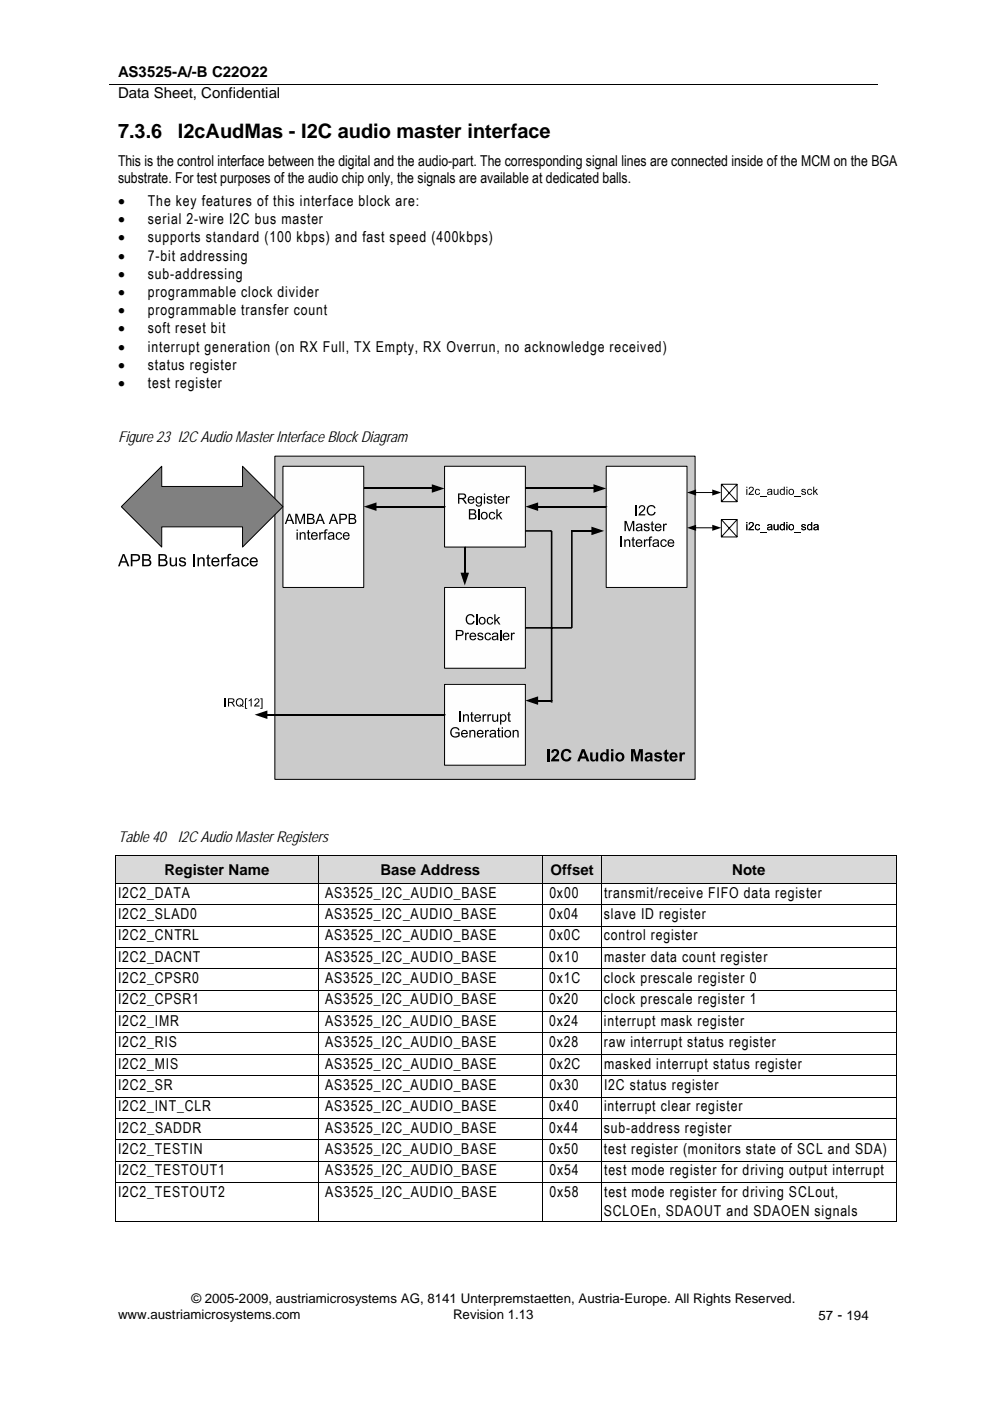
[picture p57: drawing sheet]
<svg xmlns="http://www.w3.org/2000/svg" width="210mm" height="297mm" viewBox="0 0 210 297" stroke-linecap="round" stroke-linejoin="round" font-family="sans-serif">
<defs><g id="words">
<g font-size="4.2">
<text x="25" y="29.2">7.3.6</text>
<text x="37.7" y="29.2">I2cAudMas - I2C audio master interface</text>
</g>
<g font-size="3.2">
<text x="25" y="16.3">AS3525-A/-B C22O22</text>
<text x="25" y="20.9">Data Sheet, Confidential</text>
<text x="25" y="35.1">This is the control interface between the digital and the audio-part. The corresponding signal lines are connected inside of the MCM on the BGA</text>
<text x="25" y="38.8">substrate. For test purposes of the audio chip only, the signals are available at dedicated balls.</text>
<text x="25" y="43.7">•</text>
<text x="25" y="47.5">•</text>
<text x="31.4" y="43.7">The key features of this interface block are:</text>
<text x="31.4" y="47.5">serial 2-wire I2C bus master</text>
<text x="25" y="51.4">•</text>
<text x="31.4" y="51.4">supports standard (100 kbps) and fast speed (400kbps)</text>
<text x="25" y="55.3">•</text>
<text x="25" y="59.1">•</text>
<text x="31.4" y="55.3">7-bit addressing</text>
<text x="31.4" y="59.1">sub-addressing</text>
<text x="25" y="63">•</text>
<text x="31.4" y="63">programmable clock divider</text>
<text x="25" y="66.8">•</text>
<text x="25" y="70.7">•</text>
<text x="31.4" y="66.8">programmable transfer count</text>
<text x="31.4" y="70.7">soft reset bit</text>
<text x="25" y="74.5">•</text>
<text x="31.4" y="74.5">interrupt generation (on RX Full, TX Empty, RX Overrun, no acknowledge received)</text>
<text x="25" y="78.4">•</text>
<text x="25" y="82.3">•</text>
<text x="31.4" y="78.4">status register</text>
<text x="31.4" y="82.3">test register</text>
<text x="25" y="93.8">Figure 23 I2C Audio Master Interface Block Diagram</text>
<text x="25" y="178.6">Table 40 I2C Audio Master Registers</text>
<text x="34.9" y="185.5">Register Name</text>
<text x="80.7" y="185.5">Base Address</text>
<text x="116.7" y="185.5">Offset</text>
<text x="155.3" y="185.5">Note</text>
<text x="25" y="190.3">I2C2_DATA</text>
<text x="68.9" y="190.3">AS3525_I2C_AUDIO_BASE</text>
<text x="116.5" y="190.3">0x00</text>
<text x="128.1" y="190.3">transmit/receive FIFO data register</text>
<text x="25" y="194.8">I2C2_SLAD0</text>
<text x="68.9" y="194.8">AS3525_I2C_AUDIO_BASE</text>
<text x="116.5" y="194.8">0x04</text>
<text x="128.1" y="194.8">slave ID register</text>
<text x="25" y="199.3">I2C2_CNTRL</text>
<text x="25" y="203.9">I2C2_DACNT</text>
<text x="68.9" y="203.9">AS3525_I2C_AUDIO_BASE</text>
<text x="68.9" y="199.3">AS3525_I2C_AUDIO_BASE</text>
<text x="116.4" y="199.3">0x0C</text>
<text x="116.5" y="203.9">0x10</text>
<text x="128" y="199.3">control register</text>
<text x="128.1" y="203.9">master data count register</text>
<text x="25" y="208.4">I2C2_CPSR0</text>
<text x="68.9" y="208.4">AS3525_I2C_AUDIO_BASE</text>
<text x="116.5" y="208.4">0x1C</text>
<text x="128.1" y="208.4">clock prescale register 0</text>
<text x="25" y="212.9">I2C2_CPSR1</text>
<text x="68.9" y="212.9">AS3525_I2C_AUDIO_BASE</text>
<text x="116.5" y="212.9">0x20</text>
<text x="128.1" y="212.9">clock prescale register 1</text>
<text x="25" y="217.5">I2C2_IMR</text>
<text x="68.9" y="217.5">AS3525_I2C_AUDIO_BASE</text>
<text x="116.5" y="217.5">0x24</text>
<text x="128.1" y="217.5">interrupt mask register</text>
<text x="25" y="222">I2C2_RIS</text>
<text x="25" y="226.5">I2C2_MIS</text>
<text x="68.9" y="226.5">AS3525_I2C_AUDIO_BASE</text>
<text x="68.9" y="222">AS3525_I2C_AUDIO_BASE</text>
<text x="116.4" y="222">0x28</text>
<text x="116.5" y="226.5">0x2C</text>
<text x="128" y="222">raw interrupt status register</text>
<text x="128.1" y="226.5">masked interrupt status register</text>
<text x="25" y="231.1">I2C2_SR</text>
<text x="68.9" y="231.1">AS3525_I2C_AUDIO_BASE</text>
<text x="116.5" y="231.1">0x30</text>
<text x="128.1" y="231.1">I2C status register</text>
<text x="25" y="235.6">I2C2_INT_CLR</text>
<text x="68.9" y="235.6">AS3525_I2C_AUDIO_BASE</text>
<text x="116.5" y="235.6">0x40</text>
<text x="128.1" y="235.6">interrupt clear register</text>
<text x="25" y="240.1">I2C2_SADDR</text>
<text x="25" y="244.7">I2C2_TESTIN</text>
<text x="68.9" y="244.7">AS3525_I2C_AUDIO_BASE</text>
<text x="69" y="240.1">AS3525_I2C_AUDIO_BASE</text>
<text x="116.4" y="240.1">0x44</text>
<text x="116.4" y="244.7">0x50</text>
<text x="128" y="244.7">test register (monitors state of SCL and SDA)</text>
<text x="128.1" y="240.1">sub-address register</text>
<text x="25" y="249.2">I2C2_TESTOUT1</text>
<text x="69" y="249.2">AS3525_I2C_AUDIO_BASE</text>
<text x="116.5" y="249.2">0x54</text>
<text x="128.1" y="249.2">test mode register for driving output interrupt</text>
<text x="25" y="253.7">I2C2_TESTOUT2</text>
<text x="69" y="253.7">AS3525_I2C_AUDIO_BASE</text>
<text x="116.5" y="253.7">0x58</text>
<text x="128.1" y="257.7">SCLOEn, SDAOUT and SDAOEN signals</text>
<text x="128.1" y="253.7">test mode register for driving SCLout,</text>
</g>
<g font-size="2.8">
<text x="25" y="279.6">www.austriamicrosystems.com</text>
<text x="40.6" y="276.4">© 2005-2009, austriamicrosystems AG, 8141 Unterpremstaetten, Austria-Europe. All Rights Reserved.</text>
<text x="96.1" y="279.6">Revision 1.13</text>
<text x="173.5" y="280">57 - 194</text>
</g>
</g></defs>
<path d="M23.1 17.8h162.9" fill="none" stroke="#000" stroke-width=".21"/>
<path d="M58.3 96.7h89.1v68.5h-89.1z" fill-rule="evenodd" fill="#cbcbcb"/>
<path d="M58.3 96.7h89.1v68.5h-89.1z" fill="none" stroke="#000" stroke-width=".21"/>
<path d="M60 98.9h17.1v25.7h-17.1z" fill-rule="evenodd" fill="#fefefe"/>
<path d="M60 98.9h17.1v25.7h-17.1z" fill="none" stroke="#000" stroke-width=".21"/>
<g fill="#000">
<path d="M38.1 118.4a.82 .82 0 0 1 1.3 .3h-.3a.38 .38 0 0 0-.4-.4 .38 .38 0 0 0-.4 .5l.2 .1a.7 .7 0 0 1 .7 .2 .7 .7 0 0 1 .2 .7 .84 .84 0 0 1-1.5-.3h.3a.42 .42 0 0 0 .5 .4 .42 .42 0 0 0 .3-.5l-.1-.1a.83 .83 0 0 1-.9-.7z" fill-rule="evenodd"/>
<path d="M44 117.7l.3-.2v.7h.3v.2h-.3v1.1v.2l.3 .1v.3a.48 .48 0 0 1-.5-.1 .48 .48 0 0 1-.1-.5v-1.1h-.3v-.2h.3z" fill-rule="evenodd"/>
<path d="M45 118.4a.88 .88 0 0 1 1.1-.2 .88 .88 0 0 1 .4 1h-1.4a.56 .56 0 0 0 .5 .6 .56 .56 0 0 0 .6-.3h.3a.93 .93 0 0 1-1.3 .5 .93 .93 0 0 1-.3-1.4zM45.3 118.6l-.2 .3h1.1l-.1-.3-.3-.2z" fill-rule="evenodd"/>
<path d="M49.3 118.4a.85 .85 0 0 1 1.1-.2 .85 .85 0 0 1 .3 1.1l.1 .8h-.3l-.1-.3a.69 .69 0 0 1-.8 .3 .69 .69 0 0 1-.4-.8l.3-.3 .9-.1a.48 .48 0 0 0-.4-.5 .48 .48 0 0 0-.5 .4l-.4-.1zM49.5 119.3a.34 .34 0 0 0 0 .5 .34 .34 0 0 0 .5 0l.4-.2v-.5z" fill-rule="evenodd"/>
<path d="M51.4 118.3a.8 .8 0 0 1 1.3 .4l-.3 .1a.52 .52 0 0 0-.6-.4 .52 .52 0 0 0-.3 .7 .52 .52 0 0 0 .3 .7 .52 .52 0 0 0 .7-.4h.3a.88 .88 0 0 1-1.2 .6 .88 .88 0 0 1-.4-1.2z" fill-rule="evenodd"/>
<path d="M53.2 118.4a.88 .88 0 0 1 1-.2 .88 .88 0 0 1 .5 1h-1.4a.56 .56 0 0 0 .4 .6 .56 .56 0 0 0 .6-.3h.4a.93 .93 0 0 1-1.4 .5 .93 .93 0 0 1-.3-1.4zM53.4 118.6l-.1 .3h1l-.1-.3-.2-.2z" fill-rule="evenodd"/>
<path d="M61.2 108.9h.3l.9 2.2h-.3l-.3-.7h-.9l-.2 .7h-.3zM61.4 109.2l-.4 1h.7z" fill-rule="evenodd"/>
<path d="M62.6 108.9h.4l.7 1.9 .6-1.9h.4v2.2h-.3v-1.8l-.6 1.8h-.3l-.6-1.8v1.8h-.3z" fill-rule="evenodd"/>
<path d="M62.9 112.3h.2v.3h-.2zM62.9 112.9h.2v1.5h-.2z" fill-rule="evenodd"/>
<path d="M63.5 112.9h.3v.2a.56 .56 0 0 1 .6-.3 .56 .56 0 0 1 .4 .7v.9h-.3v-.9a.39 .39 0 0 0-.4-.5 .39 .39 0 0 0-.3 .6v.8h-.3z" fill-rule="evenodd"/>
<path d="M65.1 108.9h.8a.55 .55 0 0 1 .7 .4 .55 .55 0 0 1-.3 .6 .61 .61 0 0 1 .4 .8 .61 .61 0 0 1-.8 .4h-.8zM65.4 109.2v.6h.5a.34 .34 0 0 0 .4-.2 .34 .34 0 0 0-.3-.4zM65.4 110.1v.7h.6a.39 .39 0 0 0 .4-.4 .39 .39 0 0 0-.5-.3z" fill-rule="evenodd"/>
<path d="M65.2 112.5l.3-.2v.6h.3v.2h-.3v.9l.3 .4a.4 .4 0 0 1-.4 0 .4 .4 0 0 1-.2-.4v-.9h-.2v-.2h.2z" fill-rule="evenodd"/>
<path d="M67.7 108.9h.3l.9 2.2h-.3l-.3-.7h-.9l-.2 .7h-.3zM67.9 109.2l-.4 1h.7z" fill-rule="evenodd"/>
<path d="M66.1 113a.74 .74 0 0 1 .9-.1 .74 .74 0 0 1 .4 .8h-1.2a.46 .46 0 0 0 .3 .5 .46 .46 0 0 0 .6-.3l.3 .1a.8 .8 0 0 1-1.2 .3 .8 .8 0 0 1-.1-1.3zM66.3 113.2l-.1 .3h.9l-.3-.4z" fill-rule="evenodd"/>
<path d="M67.7 112.9h.2v.2l.2-.2 .3-.1 .1 .1-.1 .2a.35 .35 0 0 0-.4 .1 .35 .35 0 0 0 0 .4v.8h-.3z" fill-rule="evenodd"/>
<path d="M68.9 112.4l.6-.1-.1 .2-.3 .1-.1 .3h.4v.2h-.4v1.3h-.2v-1.3h-.3v-.2h.3z" fill-rule="evenodd"/>
<path d="M70.5 108.9h.3l.9 2.2h-.3l-.2-.7h-1l-.2 .7h-.3zM70.7 109.2l-.4 1h.8z" fill-rule="evenodd"/>
<path d="M69.6 113a.72 .72 0 0 1 1-.1 .72 .72 0 0 1 .3 .9v.6h-.2l-.1-.2a.57 .57 0 0 1-.7 .3 .57 .57 0 0 1-.3-.8l.3-.1a.46 .46 0 0 0 .7-.4l-.4-.2-.3 .1-.1 .2h-.3zM69.9 113.8a.28 .28 0 0 0 0 .4 .28 .28 0 0 0 .3 0l.4-.2v-.4z" fill-rule="evenodd"/>
<path d="M71.9 108.9h.9a.66 .66 0 0 1 .8 .7 .66 .66 0 0 1-.8 .6h-.6v.9h-.3zM72.2 109.2v.8l.8-.1a.39 .39 0 0 0 .3-.5 .39 .39 0 0 0-.5-.2z" fill-rule="evenodd"/>
<path d="M71.4 113a.67 .67 0 0 1 1.1 .3l-.3 .1a.47 .47 0 0 0-.6-.3 .47 .47 0 0 0-.1 .7 .42 .42 0 0 0 .4 .4 .42 .42 0 0 0 .4-.3h.2a.75 .75 0 0 1-1 .5 .75 .75 0 0 1-.2-1.2z" fill-rule="evenodd"/>
<path d="M72.9 113a.74 .74 0 0 1 .9-.1 .74 .74 0 0 1 .3 .8h-1.2a.46 .46 0 0 0 .4 .5 .46 .46 0 0 0 .5-.3l.3 .1a.8 .8 0 0 1-1.2 .3 .8 .8 0 0 1 0-1.3zM73.1 113.2l-.1 .3h.8l-.2-.4z" fill-rule="evenodd"/>
<path d="M73.9 108.9h.8a.55 .55 0 0 1 .7 .4 .55 .55 0 0 1-.3 .6 .61 .61 0 0 1 .4 .8 .61 .61 0 0 1-.8 .4h-.8zM74.2 109.2v.6h.5a.34 .34 0 0 0 .5-.2 .34 .34 0 0 0-.4-.4zM74.2 110.1v.7h.7a.39 .39 0 0 0 .4-.4 .39 .39 0 0 0-.6-.3z" fill-rule="evenodd"/>
<path d="M26 117.5h.4l1 2.6h-.4l-.3-.8h-1l-.3 .8h-.4zM26.2 117.7l-.4 1.3h.8z" fill-rule="evenodd"/>
<path d="M27.7 117.5h1a.8 .8 0 0 1 1 .7 .8 .8 0 0 1-1 .8h-.6v1.1h-.4zM28.1 117.8v.9h.6a.48 .48 0 0 0 .7-.5 .48 .48 0 0 0-.7-.4z" fill-rule="evenodd"/>
<path d="M30.1 117.5h1a.66 .66 0 0 1 .8 .4 .66 .66 0 0 1-.3 .8 .73 .73 0 0 1 .4 .9 .73 .73 0 0 1-.9 .5h-1zM30.5 117.8v.8h.5a.43 .43 0 0 0 .6-.5 .43 .43 0 0 0-.6-.3zM30.5 118.9v.9h.6a.48 .48 0 0 0 .6-.5 .48 .48 0 0 0-.6-.4z" fill-rule="evenodd"/>
<path d="M33.6 117.5h1a.66 .66 0 0 1 .7 .4 .66 .66 0 0 1-.2 .8 .73 .73 0 0 1 .4 .9 .73 .73 0 0 1-.9 .5h-1zM33.9 117.8v.8h.6a.43 .43 0 0 0 .6-.5 .43 .43 0 0 0-.7-.3zM33.9 118.9v.9h.7a.48 .48 0 0 0 .6-.5 .48 .48 0 0 0-.7-.4z" fill-rule="evenodd"/>
<path d="M36 118.2h.3v1a.48 .48 0 0 0 .5 .6 .48 .48 0 0 0 .4-.6v-1h.3v1.9h-.3v-.3a.68 .68 0 0 1-.8 .3 .68 .68 0 0 1-.4-.8z" fill-rule="evenodd"/>
<path d="M41.9 118.2h.3v.2a.67 .67 0 0 1 .8-.2 .67 .67 0 0 1 .4 .7v1.2h-.3v-1.2a.46 .46 0 0 0-.5-.5 .46 .46 0 0 0-.4 .6v1.1h-.3z" fill-rule="evenodd"/>
<path d="M46.9 118.2h.3v.3l.2-.3h.4h.2l-.1 .3a.42 .42 0 0 0-.5 .1 .42 .42 0 0 0-.1 .5v1h-.4z" fill-rule="evenodd"/>
<path d="M48.3 117.6l.7-.1v.2l-.4 .2-.1 .3h.4v.2h-.4v1.7h-.3v-1.7h-.3v-.2h.3z" fill-rule="evenodd"/>
<path d="M129.6 158.8h.5v.5h-.5zM129.6 159.5h.5v1.9h-.5z" fill-rule="evenodd"/>
<path d="M140.9 159.2l.5-.3v.6h.3v.4h-.3v1l.1 .2 .2-.1 .1 .4a.56 .56 0 0 1-.7 0 .56 .56 0 0 1-.2-.6v-.9h-.2v-.4h.2z" fill-rule="evenodd"/>
<path d="M117.1 159a.86 .86 0 0 1 1.3 .1 .86 .86 0 0 1-.3 1.3l-.5 .6h.9v.4h-1.7a2.75 2.75 0 0 1 1.1-1.5 .37 .37 0 0 0 0-.7 .37 .37 0 0 0-.5 .4h-.5z" fill-rule="evenodd"/>
<path d="M119.2 159.1a1.13 1.13 0 0 1 2 .4l-.6 .2a.64 .64 0 0 0-.8-.4 .64 .64 0 0 0-.3 .8 .64 .64 0 0 0 .4 .9 .64 .64 0 0 0 .8-.5l.5 .1a1.19 1.19 0 0 1-1.5 .8 1.19 1.19 0 0 1-.8-1.6z" fill-rule="evenodd"/>
<path d="M123.4 158.8h.5l1.1 2.6h-.6l-.2-.6h-1.1l-.2 .6h-.5zM123.7 159.4l-.4 1h.7z" fill-rule="evenodd"/>
<path d="M125.1 159.5h.5v.9a.41 .41 0 0 0 .1 .6 .41 .41 0 0 0 .6-.2v-1.3h.5v1.9h-.4v-.3a.67 .67 0 0 1-.8 .3 .67 .67 0 0 1-.5-.7z" fill-rule="evenodd"/>
<path d="M127.4 159.7l.6-.2 .6 .3v-1h.5v2.6h-.5v-.3a.78 .78 0 0 1-1 .3 .78 .78 0 0 1-.4-.9zM127.9 160a.55 .55 0 0 0-.2 .7 .55 .55 0 0 0 .8 .2 .55 .55 0 0 0 .1-.7 .55 .55 0 0 0-.7-.2z" fill-rule="evenodd"/>
<path d="M130.4 160.5a1 1 0 0 1 2 0 1 1 0 0 1-2 0zM131.1 160a.51 .51 0 0 0 0 .9 .51 .51 0 0 0 .8-.4l-.3-.6z" fill-rule="evenodd"/>
<path d="M133.8 158.8h.8l.5 1.8 .4-1.8h.8v2.6h-.5v-2l-.5 2h-.5l-.5-2v2h-.5z" fill-rule="evenodd"/>
<path d="M136.9 159.7a.82 .82 0 0 1 .9-.2 .82 .82 0 0 1 .5 .7l.1 1.2h-.5v-.2a.62 .62 0 0 1-1.1 0 .62 .62 0 0 1 .6-.9l.4-.1a.34 .34 0 0 0-.3-.3 .34 .34 0 0 0-.3 .2l-.5-.1zM137.3 160.7a.33 .33 0 0 0 .3 .4 .33 .33 0 0 0 .2-.5z" fill-rule="evenodd"/>
<path d="M138.9 159.7a.99 .99 0 0 1 1.5 .3l-.5 .1a.33 .33 0 0 0-.3-.3 .33 .33 0 0 0-.4 .3 1.3 1.3 0 0 1 1.2 .7 .94 .94 0 0 1-.8 .7 .94 .94 0 0 1-.9-.6l.5-.1a.36 .36 0 0 0 .3 .4 .36 .36 0 0 0 .4-.4 1.04 1.04 0 0 1-1.2-.9z" fill-rule="evenodd"/>
<path d="M142.2 159.8a.9 .9 0 0 1 1-.2 .9 .9 0 0 1 .5 1h-1.3a.38 .38 0 0 0 .3 .5 .38 .38 0 0 0 .4-.3l.5 .1a.96 .96 0 0 1-1.4 .4 .96 .96 0 0 1 0-1.5zM142.5 160l-.1 .3h.8l-.2-.4z" fill-rule="evenodd"/>
<path d="M144.1 159.5h.4v.3l.4-.3 .4 .1-.2 .4a.4 .4 0 0 0-.5 .1 .4 .4 0 0 0 0 .5v.8h-.5z" fill-rule="evenodd"/>
</g>
<path d="M115.9 158.8h.6v2.6h-.6z" fill="#000"/>
<path d="M41.1 117.5v2.6" fill="none" stroke="#000" stroke-width=".34"/>
<path d="M25.7 107.4l8.6-8.5v4.2h17.1v-4.2l8.6 8.5-8.6 8.6v-4.3h-17.1v4.3z" fill-rule="evenodd" fill="#808080"/>
<path d="M25.7 107.4l8.6-8.5v4.2h17.1v-4.2l8.6 8.5-8.6 8.6v-4.3h-17.1v4.3z" fill="none" stroke="#000" stroke-width=".21"/>
<path d="M94.3 98.9h17.1v17.1h-17.1z" fill-rule="evenodd" fill="#fefefe"/>
<path d="M94.3 98.9h17.1v17.1h-17.1z" fill="none" stroke="#000" stroke-width=".21"/>
<g fill="#000">
<path d="M97.1 104.6h1a.6 .6 0 0 1 .7 .5 .6 .6 0 0 1-.6 .7l.8 1h-.3l-.6-.8-.4-.2h-.3v1h-.3zM97.4 104.9v.7h.6a.38 .38 0 0 0 .5-.3 .38 .38 0 0 0-.4-.4z" fill-rule="evenodd"/>
<path d="M99.4 108h.8a.55 .55 0 0 1 .7 .3 .55 .55 0 0 1-.3 .7 .61 .61 0 0 1 .4 .7 .61 .61 0 0 1-.8 .4h-.8zM99.7 108.2v.7h.5a.34 .34 0 0 0 .4-.3 .34 .34 0 0 0-.3-.4zM99.7 109.1v.8h.7a.39 .39 0 0 0 .4-.5 .39 .39 0 0 0-.6-.3z" fill-rule="evenodd"/>
<path d="M99.4 105.4a.74 .74 0 0 1 .8-.1 .74 .74 0 0 1 .4 .8h-1.2a.46 .46 0 0 0 .4 .5 .46 .46 0 0 0 .5-.3h.3a.8 .8 0 0 1-1.2 .4 .8 .8 0 0 1 0-1.3zM99.6 105.5l-.2 .3h.9l-.2-.4z" fill-rule="evenodd"/>
<path d="M101 105.4l.5-.2 .5 .2v-.2h.2v1.4a.68 .68 0 0 1-.5 .8 .68 .68 0 0 1-.8-.5h.2a.44 .44 0 0 0 .6 .3 .44 .44 0 0 0 .2-.6 .76 .76 0 0 1-1-.2 .76 .76 0 0 1 .1-1zM101.2 105.5a.52 .52 0 0 0-.1 .8 .52 .52 0 0 0 .8 0 .52 .52 0 0 0 0-.7 .52 .52 0 0 0-.7-.1z" fill-rule="evenodd"/>
<path d="M102.2 108.7a.77 .77 0 0 1 1.1 .1 .77 .77 0 0 1-.2 1.1 .77 .77 0 0 1-1.1-.1v-.7zM102.3 108.9a.54 .54 0 0 0 0 .8 .54 .54 0 0 0 .8 0 .54 .54 0 0 0-.1-.7 .54 .54 0 0 0-.7-.1z" fill-rule="evenodd"/>
<path d="M102.6 104.6h.3v.3h-.3zM102.6 105.2h.3v1.6h-.3z" fill-rule="evenodd"/>
<path d="M103.3 105.4l.1-.2a.68 .68 0 0 1 1 .4l-.3 .1a.3 .3 0 0 0-.3-.3 .3 .3 0 0 0-.3 .3l.1 .1a.63 .63 0 0 1 .6 .1 .63 .63 0 0 1 .2 .7 .7 .7 0 0 1-1.3-.3h.3a.35 .35 0 0 0 .4 .4 .35 .35 0 0 0 .3-.5 .79 .79 0 0 1-.9-.7z" fill-rule="evenodd"/>
<path d="M103.8 108.7a.67 .67 0 0 1 1.2 .3l-.3 .1a.47 .47 0 0 0-.7-.3 .47 .47 0 0 0-.1 .7 .42 .42 0 0 0 .4 .4 .42 .42 0 0 0 .4-.4l.3 .1a.75 .75 0 0 1-1.1 .5 .75 .75 0 0 1-.2-1.2z" fill-rule="evenodd"/>
<path d="M105.2 108h.3v1.2l.6-.7h.4l-.6 .6 .6 1h-.3l-.5-.8-.2 .2v.6h-.3z" fill-rule="evenodd"/>
<path d="M104.8 104.8l.3-.1v.5h.2v.2h-.2v.9l.3 .5a.4 .4 0 0 1-.5-.1 .4 .4 0 0 1-.1-.4v-.9h-.2v-.2h.2z" fill-rule="evenodd"/>
<path d="M105.7 105.4a.74 .74 0 0 1 .9-.1 .74 .74 0 0 1 .3 .8h-1.1a.46 .46 0 0 0 .3 .5 .46 .46 0 0 0 .6-.3h.2a.8 .8 0 0 1-1.2 .4 .8 .8 0 0 1 0-1.3zM105.9 105.5l-.1 .3h.9l-.3-.4z" fill-rule="evenodd"/>
<path d="M107.3 105.2h.2v.3l.2-.3h.3l.1 .1-.1 .2a.35 .35 0 0 0-.4 .1 .35 .35 0 0 0-.1 .4v.8h-.2z" fill-rule="evenodd"/>
</g>
<path d="M101.5 108v2.1" fill="none" stroke="#000" stroke-width=".27"/>
<path d="M94.3 124.6h17.1v17.1h-17.1z" fill-rule="evenodd" fill="#fefefe"/>
<path d="M94.3 124.6h17.1v17.1h-17.1z" fill="none" stroke="#000" stroke-width=".21"/>
<g fill="#000">
<path d="M158.2 103.2h.3v.2h-.3zM158.2 103.7h.3v1.2h-.3z" fill-rule="evenodd"/>
<path d="M158.9 103.3a.56 .56 0 0 1 .9 .2 .56 .56 0 0 1-.3 .8l-.5 .4h.8v.2h-1.1l.3-.5a.66 .66 0 0 0 .4-1l-.4 .1v.2h-.3z" fill-rule="evenodd"/>
<path d="M160.2 103.8l.6-.1 .3 .3-.2 .1-.1-.2a.43 .43 0 0 0-.5 .4 .43 .43 0 0 0 .5 .4l.1-.2h.3a.61 .61 0 0 1-1 .3 .61 .61 0 0 1 0-1z" fill-rule="evenodd"/>
<path d="M162.8 103.8l.2-.1a.55 .55 0 0 1 .6 0 .55 .55 0 0 1 .1 .7l.1 .5h-.2l-.1-.1a.44 .44 0 0 1-.6 .2 .44 .44 0 0 1-.1-.7l.7-.2a.32 .32 0 0 0-.3-.3 .32 .32 0 0 0-.3 .2h-.2zM162.9 104.4a.3 .3 0 0 0 .3 .4 .3 .3 0 0 0 .3-.3v-.2z" fill-rule="evenodd"/>
<path d="M164 103.7h.2v.7a.32 .32 0 0 0 .4 .4 .32 .32 0 0 0 .2-.5v-.6h.3v1.2h-.2v-.2a.46 .46 0 0 1-.6 .2 .46 .46 0 0 1-.3-.5z" fill-rule="evenodd"/>
<path d="M165.5 103.8l.3-.2 .4 .2v-.6h.2v1.7h-.2v-.1a.6 .6 0 0 1-.8-.1 .6 .6 0 0 1 .1-.9zM165.6 103.9a.44 .44 0 0 0-.1 .6 .44 .44 0 0 0 .6 .2v-.8l-.2-.1z" fill-rule="evenodd"/>
<path d="M166.7 103.2h.2v.2h-.2zM166.7 103.7h.2v1.2h-.2z" fill-rule="evenodd"/>
<path d="M167.2 104.3a.63 .63 0 0 1 1.2 0 .63 .63 0 0 1-1.2 0zM167.5 103.9a.43 .43 0 0 0-.1 .7 .43 .43 0 0 0 .7-.1l-.1-.6-.2-.1z" fill-rule="evenodd"/>
<path d="M170 103.8l.2-.1a.48 .48 0 0 1 .7 .3h-.3a.24 .24 0 0 0-.2-.2 .24 .24 0 0 0-.2 .3h.1a.47 .47 0 0 1 .6 .3 .47 .47 0 0 1-.2 .6 .47 .47 0 0 1-.7-.2l-.1-.3h.2a.27 .27 0 0 0 .3 .3 .27 .27 0 0 0 .2-.3l-.1-.1a.45 .45 0 0 1-.5-.1 .45 .45 0 0 1 0-.5z" fill-rule="evenodd"/>
<path d="M171.3 103.8l.6-.1 .3 .3-.2 .1-.1-.2a.43 .43 0 0 0-.6 .4 .43 .43 0 0 0 .6 .4l.1-.2h.2a.61 .61 0 0 1-.9 .3 .61 .61 0 0 1 0-1z" fill-rule="evenodd"/>
<path d="M172.4 103.2h.2v1l.5-.5h.3l-.5 .4 .6 .8h-.3l-.4-.6-.2 .1v.5h-.2z" fill-rule="evenodd"/>
<path d="M96.7 133.6h.8a.66 .66 0 0 1 .8 .6 .66 .66 0 0 1-.8 .7h-.6v.8h-.2zM96.9 133.8v.8h.8a.39 .39 0 0 0 .3-.5 .39 .39 0 0 0-.5-.3z" fill-rule="evenodd"/>
<path d="M98.6 134.2h.2v.2l.2-.2 .3-.1 .2 .1-.1 .2a.35 .35 0 0 0-.4 .1 .35 .35 0 0 0-.1 .4v.8h-.3z" fill-rule="evenodd"/>
<path d="M99.1 130.4a.94 .94 0 0 1 1.5 .4l-.3 .1a.73 .73 0 0 0-1-.3 .73 .73 0 0 0-.2 1 .65 .65 0 0 0 .6 .6 .65 .65 0 0 0 .7-.6l.2 .1a1.02 1.02 0 0 1-1.3 .6 1.02 1.02 0 0 1-.5-1.4z" fill-rule="evenodd"/>
<path d="M99.7 134.3a.74 .74 0 0 1 .9-.1 .74 .74 0 0 1 .4 .8h-1.2a.46 .46 0 0 0 .3 .5 .46 .46 0 0 0 .6-.3l.3 .1a.8 .8 0 0 1-1.2 .3 .8 .8 0 0 1-.1-1.3zM99.9 134.5l-.1 .3h.9l-.3-.4z" fill-rule="evenodd"/>
<path d="M101.3 134.3l.2-.1a.68 .68 0 0 1 .9 .4h-.2a.3 .3 0 0 0-.4-.3 .3 .3 0 0 0-.2 .4 .63 .63 0 0 1 .7 .2 .63 .63 0 0 1 .1 .6 .7 .7 0 0 1-1.2-.2l.3-.1a.35 .35 0 0 0 .3 .4 .35 .35 0 0 0 .3-.4 .79 .79 0 0 1-.9-.7z" fill-rule="evenodd"/>
<path d="M101.7 131a.77 .77 0 0 1 1.1 .1 .77 .77 0 0 1-.1 1.1 .77 .77 0 0 1-1.1-.1l-.1-.8zM101.9 131.2a.54 .54 0 0 0-.1 .8 .54 .54 0 0 0 .8-.1 .54 .54 0 0 0 0-.7 .54 .54 0 0 0-.7 0z" fill-rule="evenodd"/>
<path d="M102.9 134.3a.67 .67 0 0 1 1.2 .3l-.3 .1a.47 .47 0 0 0-.7-.3 .47 .47 0 0 0-.1 .7 .42 .42 0 0 0 .4 .4 .42 .42 0 0 0 .5-.3h.2a.75 .75 0 0 1-1.1 .5 .75 .75 0 0 1-.2-1.2z" fill-rule="evenodd"/>
<path d="M103.4 131a.67 .67 0 0 1 1.1 .3h-.2a.47 .47 0 0 0-.7-.2 .47 .47 0 0 0-.1 .7 .42 .42 0 0 0 .4 .4 .42 .42 0 0 0 .4-.4l.3 .1a.75 .75 0 0 1-1.1 .4 .75 .75 0 0 1-.2-1.1z" fill-rule="evenodd"/>
<path d="M104.8 130.2h.3v1.3l.6-.7h.3l-.6 .6 .7 1h-.3l-.5-.8-.2 .2v.6h-.3z" fill-rule="evenodd"/>
<path d="M104.4 134.3a.72 .72 0 0 1 .9-.1 .72 .72 0 0 1 .3 .9l.1 .6h-.3v-.2a.57 .57 0 0 1-.8 .3 .57 .57 0 0 1-.2-.8l.2-.1a.46 .46 0 0 0 .7-.4l-.3-.2-.3 .1-.1 .2h-.3zM104.6 135.1a.28 .28 0 0 0 0 .4 .28 .28 0 0 0 .4 0l.3-.2 .1-.4z" fill-rule="evenodd"/>
<path d="M106.8 134.3a.73 .73 0 0 1 .9-.1 .73 .73 0 0 1 .3 .8h-1.2a.46 .46 0 0 0 .4 .5 .46 .46 0 0 0 .5-.3l.3 .1a.8 .8 0 0 1-1.2 .3 .8 .8 0 0 1 0-1.3zM107 134.5l-.2 .3h.9l-.2-.4z" fill-rule="evenodd"/>
<path d="M108.3 134.2h.3v.2l.1-.2 .3-.1 .2 .1-.1 .2a.35 .35 0 0 0-.4 .1 .35 .35 0 0 0-.1 .4v.8h-.3z" fill-rule="evenodd"/>
</g>
<path d="M101.1 130.2v2.2M106.1 133.6v2.1" fill="none" stroke="#000" stroke-width=".27"/>
<path d="M161.2 105.3h1.4v.1h-1.4zM168.4 105.3h1.4v.1h-1.4z" fill="#000"/>
<path d="M152.9 102.7h3.4v3.7h-3.4z" fill-rule="evenodd" fill="#fefefe"/>
<path d="M147.2 104.4h4.2M152.9 102.7h3.4v3.7h-3.4zM152.9 102.7l3.4 3.7M156.3 102.7l-3.4 3.7" fill="none" stroke="#000" stroke-width=".21"/>
<path d="M125.8 102.7l2.7 .9-2.7 .9zM145.7 104.4l1.9-.6v1.3zM151 103.8l1.9 .6-1.9 .7z" fill="#000"/>
<path d="M111.4 103.6h15" fill="none" stroke="#000" stroke-width=".34"/>
<path d="M128.5 98.9h17.2v25.7h-17.2z" fill-rule="evenodd" fill="#fefefe"/>
<path d="M128.5 98.9h17.2v25.7h-17.2z" fill="none" stroke="#000" stroke-width=".21"/>
<path d="M131.7 113.8v2.1M134.9 107.1v2.2" fill="none" stroke="#000" stroke-width=".28"/>
<g fill="#000">
<path d="M132.4 114.4h.2v.2a.56 .56 0 0 1 .7-.2 .56 .56 0 0 1 .3 .6v.9h-.2v-.9a.39 .39 0 0 0-.5-.5 .39 .39 0 0 0-.3 .6v.8h-.2z" fill-rule="evenodd"/>
<path d="M132.4 110.4h.4l.7 1.9 .6-1.9h.4v2.2h-.3v-1.8l-.6 1.8h-.3l-.6-1.8v1.8h-.3z" fill-rule="evenodd"/>
<path d="M134.1 114l.2-.2v.6h.3v.2h-.3v.9l.4 .4a.4 .4 0 0 1-.5 0 .4 .4 0 0 1-.1-.4v-.9h-.2v-.2h.2z" fill-rule="evenodd"/>
<path d="M135 111.2a.72 .72 0 0 1 .9-.2 .72 .72 0 0 1 .3 1v.6h-.2l-.1-.2a.57 .57 0 0 1-.7 .2 .57 .57 0 0 1-.3-.7l.3-.2a.46 .46 0 0 0 .7-.3l-.4-.2-.3 .1-.1 .2h-.3zM135.2 112a.28 .28 0 0 0 0 .4 .28 .28 0 0 0 .4 0l.3-.2v-.4z" fill-rule="evenodd"/>
<path d="M135 114.6a.74 .74 0 0 1 .8-.2 .74 .74 0 0 1 .4 .8h-1.2a.46 .46 0 0 0 .4 .5 .46 .46 0 0 0 .5-.3l.3 .1a.8 .8 0 0 1-1.2 .3 .8 .8 0 0 1 0-1.2zM135.2 114.7l-.2 .3h.9l-.2-.4z" fill-rule="evenodd"/>
<path d="M136.6 111.2l.1-.1a.68 .68 0 0 1 1 .3l-.3 .1a.3 .3 0 0 0-.3-.3 .3 .3 0 0 0-.3 .4h.1a.63 .63 0 0 1 .7 .1 .63 .63 0 0 1 .1 .7 .7 .7 0 0 1-1.2-.3h.2a.35 .35 0 0 0 .4 .4 .35 .35 0 0 0 .3-.5 .79 .79 0 0 1-.9-.6z" fill-rule="evenodd"/>
<path d="M136.5 114.4h.3v.2l.1-.2h.3h.2l-.1 .3a.35 .35 0 0 0-.4 0 .35 .35 0 0 0-.1 .4v.8h-.3z" fill-rule="evenodd"/>
<path d="M135.6 107.3a.71 .71 0 0 1 1.1 .1 .71 .71 0 0 1-.4 1.1l-.6 .5h1.1v.3h-1.4l.3-.6a1.55 1.55 0 0 0 .8-1.1l-.2-.2h-.4l-.2 .4-.3-.1z" fill-rule="evenodd"/>
<path d="M137.7 113.9l.6-.1v.2l-.4 .1v.3h.3v.2h-.3v1.3h-.3v-1.3h-.2v-.2h.2z" fill-rule="evenodd"/>
<path d="M138.1 110.7l.3-.2v.5h.3v.2h-.3v1l.3 .4a.4 .4 0 0 1-.4 0 .4 .4 0 0 1-.2-.4v-1h-.2v-.2h.2z" fill-rule="evenodd"/>
<path d="M137.5 107.3a.94 .94 0 0 1 1.5 .4l-.3 .1a.73 .73 0 0 0-1-.3 .73 .73 0 0 0-.3 1 .66 .66 0 0 0 .7 .6 .66 .66 0 0 0 .6-.6l.3 .1a1.02 1.02 0 0 1-1.4 .6 1.02 1.02 0 0 1-.4-1.4z" fill-rule="evenodd"/>
<path d="M138.5 114.6a.72 .72 0 0 1 .9-.2 .72 .72 0 0 1 .3 .9l.1 .6h-.3v-.2a.57 .57 0 0 1-.8 .3 .57 .57 0 0 1-.3-.8l.3-.1a.46 .46 0 0 0 .7-.4l-.4-.1h-.2l-.2 .2h-.2zM138.7 115.3a.28 .28 0 0 0 0 .4 .28 .28 0 0 0 .4 .1l.3-.3v-.4z" fill-rule="evenodd"/>
<path d="M139 111.2a.73 .73 0 0 1 .9-.1 .73 .73 0 0 1 .4 .8h-1.2a.46 .46 0 0 0 .3 .5 .46 .46 0 0 0 .6-.3h.3a.8 .8 0 0 1-1.3 .4 .8 .8 0 0 1 0-1.3zM139.2 111.3l-.1 .4h.9l-.3-.4z" fill-rule="evenodd"/>
<path d="M140.6 111h.2v.3l.2-.2 .3-.1 .1 .1-.1 .2a.35 .35 0 0 0-.4 .1 .35 .35 0 0 0-.1 .4v.8h-.2z" fill-rule="evenodd"/>
<path d="M140.2 114.5a.67 .67 0 0 1 1.2 .3l-.3 .1a.47 .47 0 0 0-.7-.3 .47 .47 0 0 0-.1 .8 .42 .42 0 0 0 .4 .4 .42 .42 0 0 0 .4-.4h.3a.75 .75 0 0 1-1.1 .5 .75 .75 0 0 1-.2-1.2z" fill-rule="evenodd"/>
<path d="M141.7 114.6a.74 .74 0 0 1 .9-.2 .74 .74 0 0 1 .4 .8h-1.2a.46 .46 0 0 0 .3 .5 .46 .46 0 0 0 .6-.3l.3 .1a.8 .8 0 0 1-1.3 .3 .8 .8 0 0 1 0-1.2zM141.9 114.7l-.1 .3h.9l-.3-.4z" fill-rule="evenodd"/>
</g>
<path d="M94.3 145.1h17.1v17.1h-17.1z" fill-rule="evenodd" fill="#fefefe"/>
<path d="M94.3 145.1h17.1v17.1h-17.1z" fill="none" stroke="#000" stroke-width=".21"/>
<path d="M97.5 150.9v2.1" fill="none" stroke="#000" stroke-width=".28"/>
<g fill="#000">
<path d="M77.1 107.4l2.7-.9v1.8zM91.6 102.7l2.7 .9-2.7 .9zM111.4 107.4l2.7-.9v1.8zM125.4 111.7l2.7 .9-2.7 .9zM97.6 121.4h1.8l-.9 2.7zM111.4 148.5l2.7-.9v1.8z"/>
<path d="M158.2 110.7h.3v.2h-.3zM158.2 111.1h.3v1.3h-.3z" fill-rule="evenodd"/>
<path d="M158.9 110.8a.56 .56 0 0 1 .9 .1 .56 .56 0 0 1-.3 .8l-.5 .5h.8v.2h-1.1l.3-.5a.66 .66 0 0 0 .4-1h-.4v.3h-.3z" fill-rule="evenodd"/>
<path d="M160.2 111.3l.6-.2 .3 .4-.2 .1-.1-.2a.43 .43 0 0 0-.5 .4 .43 .43 0 0 0 .5 .4l.1-.3 .3 .1a.61 .61 0 0 1-1 .3 .61 .61 0 0 1 0-1z" fill-rule="evenodd"/>
<path d="M162.8 111.3l.2-.1a.55 .55 0 0 1 .6 0 .55 .55 0 0 1 .1 .7l.1 .5h-.2l-.1-.1a.44 .44 0 0 1-.6 .2 .44 .44 0 0 1-.1-.7l.7-.2a.32 .32 0 0 0-.3-.3 .32 .32 0 0 0-.3 .2h-.2zM162.9 111.9a.3 .3 0 0 0 .3 .4 .3 .3 0 0 0 .3-.3v-.2z" fill-rule="evenodd"/>
<path d="M164 111.1h.2v.8a.32 .32 0 0 0 .4 .4 .32 .32 0 0 0 .2-.5v-.7h.3v1.3h-.2v-.2a.46 .46 0 0 1-.6 .2 .46 .46 0 0 1-.3-.5z" fill-rule="evenodd"/>
<path d="M165.5 111.3l.3-.2 .4 .2v-.6h.2v1.7h-.2v-.1a.6 .6 0 0 1-.8-.2 .6 .6 0 0 1 .1-.8zM165.6 111.4a.44 .44 0 0 0-.1 .6 .44 .44 0 0 0 .6 .1v-.7l-.2-.1z" fill-rule="evenodd"/>
<path d="M166.7 110.7h.2v.2h-.2zM166.7 111.1h.2v1.3h-.2z" fill-rule="evenodd"/>
<path d="M167.2 111.8a.63 .63 0 0 1 1.2 0 .63 .63 0 0 1-1.2 0zM167.5 111.4a.43 .43 0 0 0-.1 .7 .43 .43 0 0 0 .7-.1l-.1-.6-.2-.1z" fill-rule="evenodd"/>
<path d="M170 111.3l.2-.2a.48 .48 0 0 1 .7 .4h-.3a.24 .24 0 0 0-.2-.2 .24 .24 0 0 0-.2 .3h.1a.47 .47 0 0 1 .6 .3 .47 .47 0 0 1-.2 .6 .47 .47 0 0 1-.7-.2l-.1-.3h.2a.27 .27 0 0 0 .3 .3 .27 .27 0 0 0 .2-.4h-.1a.45 .45 0 0 1-.5-.1 .45 .45 0 0 1 0-.5z" fill-rule="evenodd"/>
<path d="M171.3 111.3l.3-.2 .4 .2v-.6h.2v1.7h-.2v-.1a.6 .6 0 0 1-.8-.2 .6 .6 0 0 1 .1-.8zM171.4 111.4a.44 .44 0 0 0-.1 .6 .44 .44 0 0 0 .6 .1v-.7l-.2-.1z" fill-rule="evenodd"/>
<path d="M172.6 111.3l.2-.1a.55 .55 0 0 1 .6 0 .55 .55 0 0 1 .1 .7l.1 .5h-.2v-.1a.44 .44 0 0 1-.7 .2 .44 .44 0 0 1-.1-.7l.7-.2a.32 .32 0 0 0-.2-.3 .32 .32 0 0 0-.4 .2h-.2zM172.8 111.9a.3 .3 0 0 0 .2 .4 .3 .3 0 0 0 .3-.3v-.2z" fill-rule="evenodd"/>
<path d="M95.8 154.4a.99 .99 0 0 1 1.6 .4l-.2 .1a.8 .8 0 0 0-1.2-.3 .8 .8 0 0 0-.2 1.1 .89 .89 0 0 0 1.4 .2v-.4h-.7v-.2h1v.8a1.17 1.17 0 0 1-1.7 0 1.17 1.17 0 0 1 0-1.7z" fill-rule="evenodd"/>
<path d="M98.2 151.4h.2v.3a.56 .56 0 0 1 .7-.3 .56 .56 0 0 1 .3 .7v.9h-.2v-.9a.39 .39 0 0 0-.5-.5 .39 .39 0 0 0-.3 .6v.8h-.2z" fill-rule="evenodd"/>
<path d="M98 155a.74 .74 0 0 1 .8-.2 .74 .74 0 0 1 .4 .8h-1.2a.46 .46 0 0 0 .4 .6 .46 .46 0 0 0 .5-.3h.3a.8 .8 0 0 1-1.2 .3 .8 .8 0 0 1 0-1.2zM98.2 155.1l-.2 .3h.9l-.2-.4z" fill-rule="evenodd"/>
<path d="M99.5 154.8h.3v.2a.56 .56 0 0 1 .6-.2 .56 .56 0 0 1 .4 .6v1h-.3v-1a.39 .39 0 0 0-.4-.4 .39 .39 0 0 0-.3 .5v.9h-.3z" fill-rule="evenodd"/>
<path d="M99.9 151.1l.2-.2v.5h.3v.3h-.3v.9l.3 .4a.4 .4 0 0 1-.4 0 .4 .4 0 0 1-.1-.4v-.9h-.2v-.3h.2z" fill-rule="evenodd"/>
<path d="M100.8 151.6a.74 .74 0 0 1 .8-.1 .74 .74 0 0 1 .4 .8h-1.2a.46 .46 0 0 0 .4 .5 .46 .46 0 0 0 .5-.3l.3 .1a.8 .8 0 0 1-1.2 .3 .8 .8 0 0 1 0-1.3zM101 151.8l-.2 .3h.9l-.2-.4z" fill-rule="evenodd"/>
<path d="M101.3 155a.74 .74 0 0 1 .9-.2 .74 .74 0 0 1 .3 .8h-1.1a.46 .46 0 0 0 .3 .6 .46 .46 0 0 0 .6-.3h.2a.8 .8 0 0 1-1.2 .3 .8 .8 0 0 1 0-1.2zM101.5 155.1l-.1 .3h.9l-.3-.4z" fill-rule="evenodd"/>
<path d="M102.3 151.4h.3v.3l.1-.2 .3-.1 .2 .1-.1 .2a.35 .35 0 0 0-.4 .1 .35 .35 0 0 0-.1 .4v.8h-.3z" fill-rule="evenodd"/>
<path d="M102.8 154.8h.3v.2l.1-.2h.4h.1l-.1 .3a.35 .35 0 0 0-.4 0 .35 .35 0 0 0-.1 .4v.9h-.3z" fill-rule="evenodd"/>
<path d="M103.3 151.4h.3v.3l.1-.2 .4-.1 .1 .1-.1 .2a.35 .35 0 0 0-.4 .1 .35 .35 0 0 0-.1 .4v.8h-.3z" fill-rule="evenodd"/>
<path d="M103.9 155a.72 .72 0 0 1 1-.2 .72 .72 0 0 1 .2 .9l.1 .7h-.2l-.1-.2a.57 .57 0 0 1-.8 .2 .57 .57 0 0 1-.2-.8l.3-.1a.46 .46 0 0 0 .7-.4l-.4-.1h-.3l-.1 .3-.3-.1zM104.1 155.8a.28 .28 0 0 0 0 .3 .28 .28 0 0 0 .4 .1l.3-.3 .1-.3z" fill-rule="evenodd"/>
<path d="M104.4 151.4h.2v.9a.4 .4 0 0 0 .4 .5 .4 .4 0 0 0 .4-.5v-.9h.2v1.6h-.2v-.2a.56 .56 0 0 1-.7 .2 .56 .56 0 0 1-.3-.6z" fill-rule="evenodd"/>
<path d="M106 151.4h.3v.3a.72 .72 0 0 1 1 0 .72 .72 0 0 1 0 1 .59 .59 0 0 1-1 .2v.7h-.3zM106.4 151.8a.52 .52 0 0 0-.1 .7 .52 .52 0 0 0 .8 .1 .53 .53 0 0 0 0-.7 .53 .53 0 0 0-.7-.1z" fill-rule="evenodd"/>
<path d="M105.6 154.4l.3-.2v.6h.2v.2h-.2v.9l.3 .4a.4 .4 0 0 1-.5 0 .4 .4 0 0 1-.1-.4v-.9h-.2v-.2h.2z" fill-rule="evenodd"/>
<path d="M106.4 154.2h.2v.3h-.2zM106.4 154.8h.2v1.6h-.2z" fill-rule="evenodd"/>
<path d="M107.2 154.9a.77 .77 0 0 1 1 .2 .77 .77 0 0 1-.1 1.1 .77 .77 0 0 1-1.1-.2l-.1-.7zM107.3 155.1a.54 .54 0 0 0 0 .8 .54 .54 0 0 0 .8 0 .54 .54 0 0 0-.1-.7 .54 .54 0 0 0-.7-.1z" fill-rule="evenodd"/>
<path d="M107.7 151.1l.3-.2v.5h.3v.3h-.3v.9l.3 .4a.4 .4 0 0 1-.4 0 .4 .4 0 0 1-.2-.4v-.9h-.2v-.3h.2z" fill-rule="evenodd"/>
<path d="M108.7 154.8h.2v.2a.56 .56 0 0 1 .7-.2 .56 .56 0 0 1 .4 .6v1h-.3v-1a.39 .39 0 0 0-.4-.4 .39 .39 0 0 0-.3 .5v.9h-.3z" fill-rule="evenodd"/>
</g>
<path d="M77.1 103.6h15M79.3 107.4h15M98.5 116v6M111.4 112.6h5.6v36.4M113.6 107.4h14.9M125.9 112.6h-4.7v20.5h-9.8M113.6 148.5h3.4" fill="none" stroke="#000" stroke-width=".34"/>
<path d="M161.2 112.7h1.4v.2h-1.4zM168.4 112.7h1.4v.2h-1.4z" fill="#000"/>
<path d="M152.9 110.1h3.4v3.7h-3.4z" fill-rule="evenodd" fill="#fefefe"/>
<path d="M147.2 111.9h4.2M152.9 110.1h3.4v3.7h-3.4zM152.9 110.1l3.4 3.7M156.3 110.1l-3.4 3.7" fill="none" stroke="#000" stroke-width=".21"/>
<g fill="#000">
<path d="M145.7 111.9l1.9-.6v1.2zM151 111.3l1.9 .6-1.9 .6zM54 151.5l2.7-.9v1.8z"/>
<path d="M158.2 110.7h.3v.2h-.3zM158.2 111.1h.3v1.3h-.3z" fill-rule="evenodd"/>
<path d="M158.9 110.8a.56 .56 0 0 1 .9 .1 .56 .56 0 0 1-.3 .8l-.5 .5h.8v.2h-1.1l.3-.5a.66 .66 0 0 0 .4-1h-.4v.3h-.3z" fill-rule="evenodd"/>
<path d="M160.2 111.3l.6-.2 .3 .4-.2 .1-.1-.2a.43 .43 0 0 0-.5 .4 .43 .43 0 0 0 .5 .4l.1-.3 .3 .1a.61 .61 0 0 1-1 .3 .61 .61 0 0 1 0-1z" fill-rule="evenodd"/>
<path d="M162.8 111.3l.2-.1a.55 .55 0 0 1 .6 0 .55 .55 0 0 1 .1 .7l.1 .5h-.2l-.1-.1a.44 .44 0 0 1-.6 .2 .44 .44 0 0 1-.1-.7l.7-.2a.32 .32 0 0 0-.3-.3 .32 .32 0 0 0-.3 .2h-.2zM162.9 111.9a.3 .3 0 0 0 .3 .4 .3 .3 0 0 0 .3-.3v-.2z" fill-rule="evenodd"/>
<path d="M164 111.1h.2v.8a.32 .32 0 0 0 .4 .4 .32 .32 0 0 0 .2-.5v-.7h.3v1.3h-.2v-.2a.46 .46 0 0 1-.6 .2 .46 .46 0 0 1-.3-.5z" fill-rule="evenodd"/>
<path d="M165.5 111.3l.3-.2 .4 .2v-.6h.2v1.7h-.2v-.1a.6 .6 0 0 1-.8-.2 .6 .6 0 0 1 .1-.8zM165.6 111.4a.44 .44 0 0 0-.1 .6 .44 .44 0 0 0 .6 .1v-.7l-.2-.1z" fill-rule="evenodd"/>
<path d="M166.7 110.7h.2v.2h-.2zM166.7 111.1h.2v1.3h-.2z" fill-rule="evenodd"/>
<path d="M167.2 111.8a.63 .63 0 0 1 1.2 0 .63 .63 0 0 1-1.2 0zM167.5 111.4a.43 .43 0 0 0-.1 .7 .43 .43 0 0 0 .7-.1l-.1-.6-.2-.1z" fill-rule="evenodd"/>
<path d="M170 111.3l.2-.2a.48 .48 0 0 1 .7 .4h-.3a.24 .24 0 0 0-.2-.2 .24 .24 0 0 0-.2 .3h.1a.47 .47 0 0 1 .6 .3 .47 .47 0 0 1-.2 .6 .47 .47 0 0 1-.7-.2l-.1-.3h.2a.27 .27 0 0 0 .3 .3 .27 .27 0 0 0 .2-.4h-.1a.45 .45 0 0 1-.5-.1 .45 .45 0 0 1 0-.5z" fill-rule="evenodd"/>
<path d="M171.3 111.3l.3-.2 .4 .2v-.6h.2v1.7h-.2v-.1a.6 .6 0 0 1-.8-.2 .6 .6 0 0 1 .1-.8zM171.4 111.4a.44 .44 0 0 0-.1 .6 .44 .44 0 0 0 .6 .1v-.7l-.2-.1z" fill-rule="evenodd"/>
<path d="M172.6 111.3l.2-.1a.55 .55 0 0 1 .6 0 .55 .55 0 0 1 .1 .7l.1 .5h-.2v-.1a.44 .44 0 0 1-.7 .2 .44 .44 0 0 1-.1-.7l.7-.2a.32 .32 0 0 0-.2-.3 .32 .32 0 0 0-.4 .2h-.2zM172.8 111.9a.3 .3 0 0 0 .2 .4 .3 .3 0 0 0 .3-.3v-.2z" fill-rule="evenodd"/>
<path d="M48.3 148.1h.8a.48 .48 0 0 1 .6 .4 .48 .48 0 0 1-.5 .5l.6 .8h-.2l-.5-.7-.3-.1h-.2v.8h-.3zM48.6 148.3v.5h.5a.3 .3 0 0 0 .4-.2 .3 .3 0 0 0-.4-.3z" fill-rule="evenodd"/>
<path d="M50.2 148.3a.88 .88 0 0 1 1.3 0 .88 .88 0 0 1-.1 1.3l.3 .2-.1 .1a.56 .56 0 0 0-.8-.1 .92 .92 0 0 1-.8-.6 .92 .92 0 0 1 .2-.9zM50.4 148.4a.68 .68 0 0 0-.1 .9 .68 .68 0 0 0 .8 .3l-.3-.1 .1-.2 .3 .2a.66 .66 0 0 0 .1-1 .66 .66 0 0 0-.9-.1z" fill-rule="evenodd"/>
<path d="M51.9 148.1h.5v.1h-.2v1.9h.2v.2h-.5z" fill-rule="evenodd"/>
<path d="M52.7 148.5l.7-.4v1.7h-.3v-1.3l-.4 .2z" fill-rule="evenodd"/>
<path d="M54.1 148.2a.56 .56 0 0 1 .8 .1 .56 .56 0 0 1-.3 .8l-.4 .5h.8v.2h-1.1l.2-.5a.66 .66 0 0 0 .5-1h-.4l-.1 .3h-.2z" fill-rule="evenodd"/>
<path d="M55.2 148.1h.5v2.2h-.5v-.2h.2v-1.9h-.2z" fill-rule="evenodd"/>
</g>
<path d="M56.2 151.5h38.1" fill="none" stroke="#000" stroke-width=".34"/>
<path d="M161.2 112.7h1.4v.2h-1.4zM168.4 112.7h1.4v.2h-1.4zM47.7 148.1h.2v1.7h-.2z" fill="#000"/>
<g fill="#d9d9d9">
<path d="M24.6 181.6h42.8v5.6h-42.8z"/>
<path d="M25 181.6h42v5.6h-42z"/>
<path d="M67.6 181.6h47.4v5.6h-47.4z"/>
<path d="M68.1 181.6h46.4v5.6h-46.4z"/>
<path d="M115.1 181.6h12.3v5.6h-12.3z"/>
<path d="M115.6 181.6h11.4v5.6h-11.4z"/>
<path d="M127.6 181.6h62.4v5.6h-62.4z"/>
<path d="M128.1 181.6h61.4v5.6h-61.4z"/>
</g>
<path d="M24.4 181.4h.2v.2h-.2zM190 181.4h.1v.2h-.1zM190 258.8h.1v.2h-.1z" fill="#000"/>
<g fill="none" stroke="#000" stroke-width=".21">
<path d="M24.4 181.5h165.7M24.4 187.3h165.7M24.4 191.8h165.7M24.4 196.3h165.7M24.5 181.6v5.6M24.5 187.4v4.3M24.5 191.9v4.4M24.5 196.4v4.4M67.5 181.6v5.6M67.5 187.4v4.3M67.5 191.9v4.4M67.5 196.4v4.4"/>
<path d="M115 181.6v5.6M115 187.4v4.3M115 191.9v4.4M115 196.4v4.4M127.5 181.6v5.6M127.5 187.4v4.3M127.5 191.9v4.4M127.5 196.4v4.4M190.1 181.6v5.6M190.1 187.4v4.3M190.1 191.9v4.4M190.1 196.4v4.4"/>
<path d="M24.4 200.9h165.7M24.4 205.4h165.7M24.4 209.9h165.7M24.4 214.5h165.7M24.4 219h165.7M24.5 201v4.3M24.5 205.5v4.3M24.5 210v4.4M24.5 214.6v4.3M24.5 219.1v4.4M67.5 201v4.3M67.5 205.5v4.3"/>
<path d="M67.5 210v4.4M67.5 214.6v4.3M67.5 219.1v4.4M115 201v4.3M115 205.5v4.3M115 210v4.4M115 214.6v4.3M115 219.1v4.4M127.5 201v4.3M127.5 205.5v4.3M127.5 210v4.4M127.5 214.6v4.3"/>
<path d="M127.5 219.1v4.4M190.1 201v4.3M190.1 205.5v4.3M190.1 210v4.4M190.1 214.6v4.3M190.1 219.1v4.4M24.4 223.5h165.7M24.4 228.1h165.7M24.4 232.6h165.7M24.4 237.1h165.7M24.5 223.6v4.4M24.5 228.2v4.3"/>
<path d="M24.5 232.7v4.3M24.5 237.2v4.4M67.5 223.6v4.4M67.5 228.2v4.3M67.5 232.7v4.3M67.5 237.2v4.4M115 223.6v4.4M115 228.2v4.3M115 232.7v4.3M115 237.2v4.4M127.5 223.6v4.4M127.5 228.2v4.3"/>
<path d="M127.5 232.7v4.3M127.5 237.2v4.4M190.1 223.6v4.4M190.1 228.2v4.3M190.1 232.7v4.3M190.1 237.2v4.4M24.4 241.7h165.7M24.4 246.2h165.7M24.4 250.7h165.7M24.4 258.9h43M24.5 241.8v4.3M24.5 246.3v4.4"/>
<path d="M24.5 250.8v8.2M67.5 241.8v4.3M67.5 246.3v4.4M67.5 250.8v8.2M67.6 258.9h47.4M115 241.8v4.3M115 246.3v4.4M115 250.8v8.2M115.1 258.9h12.3M127.5 241.8v4.3M127.5 246.3v4.4M127.5 250.8v8.2"/>
<path d="M127.6 258.9h62.4M190.1 241.8v4.3M190.1 246.3v4.4M190.1 250.8v8.2"/>
</g>
<use href="#words"/>
</svg>
